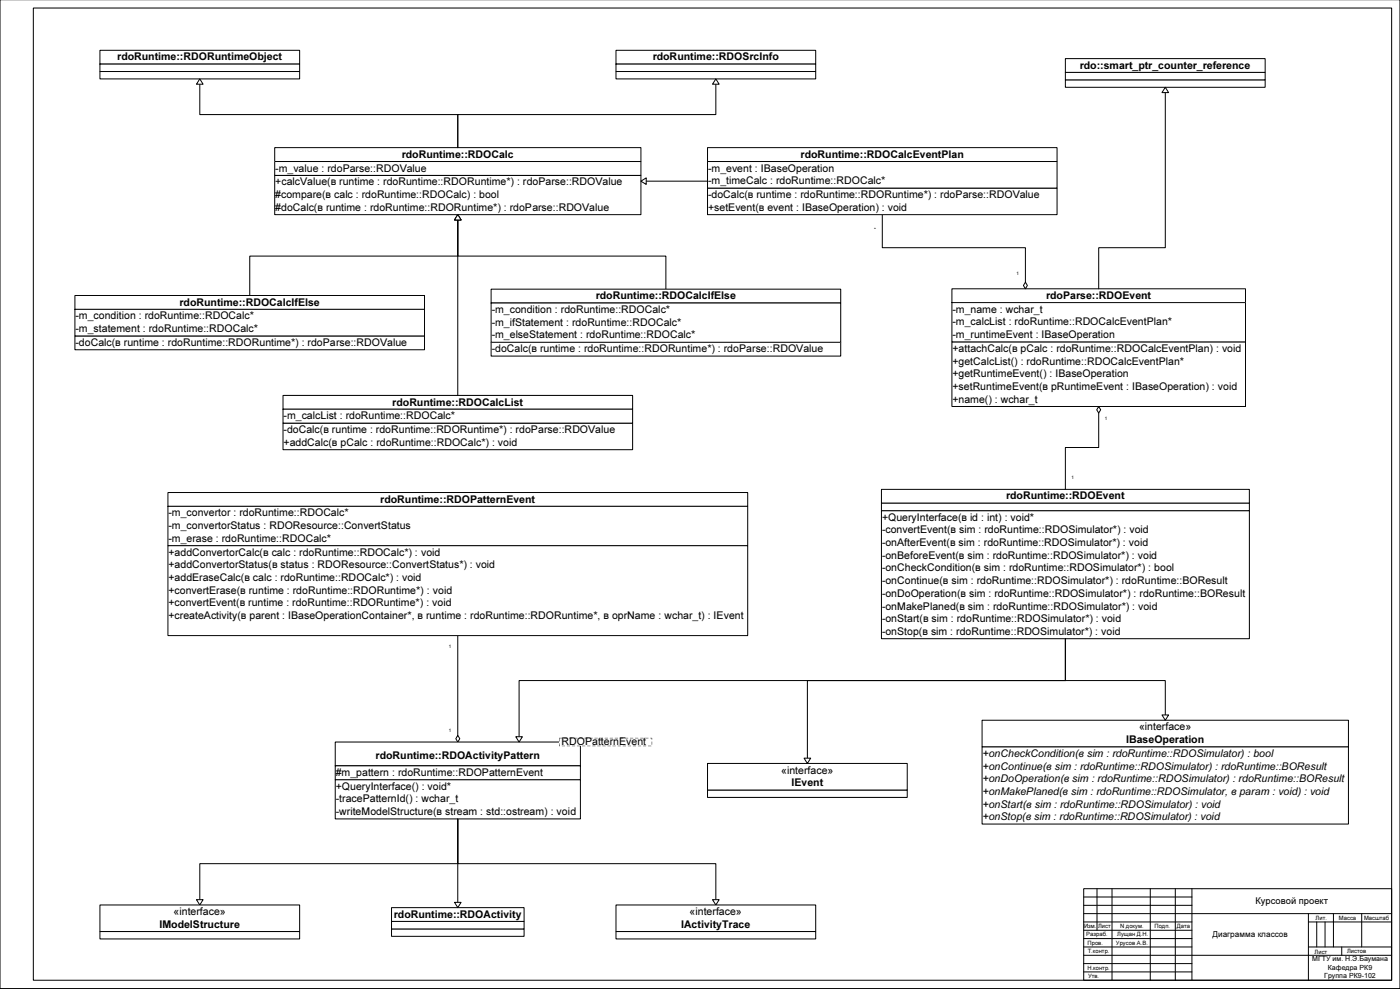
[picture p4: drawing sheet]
<svg xmlns="http://www.w3.org/2000/svg" width="841mm" height="594mm" viewBox="0 0 841 594" stroke-linecap="round" stroke-linejoin="round" font-family="sans-serif">
<defs><g id="words">
<g font-size="6.4">
<text x="70" y="36">rdoRuntime::RDORuntimeObject</text>
<text x="392" y="36">rdoRuntime::RDOSrcInfo</text>
<text x="649" y="41">rdo::smart_ptr_counter_reference</text>
<text x="241" y="95">rdoRuntime::RDOCalc</text>
<text x="481" y="95">rdoRuntime::RDOCalcEventPlan</text>
<text x="165" y="103">-m_value : rdoParse::RDOValue</text>
<text x="425" y="103">-m_event : IBaseOperation</text>
<text x="165" y="111">+calcValue(в runtime : rdoRuntime::RDORuntime*) : rdoParse::RDOValue</text>
<text x="425" y="111">-m_timeCalc : rdoRuntime::RDOCalc*</text>
<text x="165" y="119">#compare(в calc : rdoRuntime::RDOCalc) : bool</text>
<text x="425" y="119">-doCalc(в runtime : rdoRuntime::RDORuntime*) : rdoParse::RDOValue</text>
<text x="165" y="127">#doCalc(в runtime : rdoRuntime::RDORuntime*) : rdoParse::RDOValue</text>
<text x="425" y="127">+setEvent(в event : IBaseOperation) : void</text>
<text x="358" y="180">rdoRuntime::RDOCalcIfElse</text>
<text x="628" y="180">rdoParse::RDOEvent</text>
<text x="108" y="184">rdoRuntime::RDOCalcIfElse</text>
<text x="45" y="192">-m_condition : rdoRuntime::RDOCalc*</text>
<text x="295" y="188">-m_condition : rdoRuntime::RDOCalc*</text>
<text x="572" y="188">-m_name : wchar_t</text>
<text x="295" y="196">-m_ifStatement : rdoRuntime::RDOCalc*</text>
<text x="572" y="195">-m_calcList : rdoRuntime::RDOCalcEventPlan*</text>
<text x="45" y="200">-m_statement : rdoRuntime::RDOCalc*</text>
<text x="295" y="203">-m_elseStatement : rdoRuntime::RDOCalc*</text>
<text x="572" y="203">-m_runtimeEvent : IBaseOperation</text>
<text x="45" y="208">-doCalc(в runtime : rdoRuntime::RDORuntime*) : rdoParse::RDOValue</text>
<text x="295" y="212">-doCalc(в runtime : rdoRuntime::RDORuntime*) : rdoParse::RDOValue</text>
<text x="572" y="211">+attachCalc(в pCalc : rdoRuntime::RDOCalcEventPlan) : void</text>
<text x="572" y="219">+getCalcList() : rdoRuntime::RDOCalcEventPlan*</text>
<text x="572" y="227">+getRuntimeEvent() : IBaseOperation</text>
<text x="572" y="234">+setRuntimeEvent(в pRuntimeEvent : IBaseOperation) : void</text>
<text x="236" y="244">rdoRuntime::RDOCalcList</text>
<text x="572" y="242">+name() : wchar_t</text>
<text x="170" y="252">-m_calcList : rdoRuntime::RDOCalc*</text>
<text x="170" y="260">-doCalc(в runtime : rdoRuntime::RDORuntime*) : rdoParse::RDOValue</text>
<text x="170" y="268">+addCalc(в pCalc : rdoRuntime::RDOCalc*) : void</text>
<text x="228" y="302">rdoRuntime::RDOPatternEvent</text>
<text x="604" y="300">rdoRuntime::RDOEvent</text>
<text x="101" y="310">-m_convertor : rdoRuntime::RDOCalc*</text>
<text x="101" y="318">-m_convertorStatus : RDOResource::ConvertStatus</text>
<text x="530" y="313">+QueryInterface(в id : int) : void*</text>
<text x="530" y="320">-convertEvent(в sim : rdoRuntime::RDOSimulator*) : void</text>
<text x="101" y="325">-m_erase : rdoRuntime::RDOCalc*</text>
<text x="530" y="328">-onAfterEvent(в sim : rdoRuntime::RDOSimulator*) : void</text>
<text x="101" y="334">+addConvertorCalc(в calc : rdoRuntime::RDOCalc*) : void</text>
<text x="530" y="336">-onBeforeEvent(в sim : rdoRuntime::RDOSimulator*) : void</text>
<text x="101" y="341">+addConvertorStatus(в status : RDOResource::ConvertStatus*) : void</text>
<text x="530" y="343">-onCheckCondition(в sim : rdoRuntime::RDOSimulator*) : bool</text>
<text x="101" y="349">+addEraseCalc(в calc : rdoRuntime::RDOCalc*) : void</text>
<text x="530" y="351">-onContinue(в sim : rdoRuntime::RDOSimulator*) : rdoRuntime::BOResult</text>
<text x="101" y="357">+convertErase(в runtime : rdoRuntime::RDORuntime*) : void</text>
<text x="530" y="359">-onDoOperation(в sim : rdoRuntime::RDOSimulator*) : rdoRuntime::BOResult</text>
<text x="101" y="364">+convertEvent(в runtime : rdoRuntime::RDORuntime*) : void</text>
<text x="101" y="372">+createActivity(в parent : IBaseOperationContainer*, в runtime : rdoRuntime::RDORuntime*, в oprName : wchar_t) : IEvent</text>
<text x="530" y="366">-onMakePlaned(в sim : rdoRuntime::RDOSimulator*) : void</text>
<text x="530" y="374">-onStart(в sim : rdoRuntime::RDOSimulator*) : void</text>
<text x="530" y="381">-onStop(в sim : rdoRuntime::RDOSimulator*) : void</text>
<text x="684" y="439">«interface»</text>
<text x="337" y="448">RDOPatternEvent</text>
<text x="677" y="446">IBaseOperation</text>
<text x="226" y="456">rdoRuntime::RDOActivityPattern</text>
<text x="590" y="455">+onCheckCondition(в sim : rdoRuntime::RDOSimulator) : bool</text>
<text x="202" y="466">#m_pattern : rdoRuntime::RDOPatternEvent</text>
<text x="469" y="465">«interface»</text>
<text x="590" y="462">+onContinue(в sim : rdoRuntime::RDOSimulator) : rdoRuntime::BOResult</text>
<text x="475" y="472">IEvent</text>
<text x="590" y="470">+onDoOperation(в sim : rdoRuntime::RDOSimulator) : rdoRuntime::BOResult</text>
<text x="202" y="474">+QueryInterface() : void*</text>
<text x="590" y="477">+onMakePlaned(в sim : rdoRuntime::RDOSimulator, в param : void) : void</text>
<text x="202" y="482">-tracePatternId() : wchar_t</text>
<text x="590" y="485">+onStart(в sim : rdoRuntime::RDOSimulator) : void</text>
<text x="202" y="490">-writeModelStructure(в stream : std::ostream) : void</text>
<text x="590" y="493">+onStop(в sim : rdoRuntime::RDOSimulator) : void</text>
<text x="104" y="550">«interface»</text>
<text x="237" y="551">rdoRuntime::RDOActivity</text>
<text x="414" y="550">«interface»</text>
<text x="96" y="557">IModelStructure</text>
<text x="409" y="557">IActivityTrace</text>
</g>
<text font-size="5.6" x="754" y="543">Курсовой проект</text>
<text font-size="5" x="728" y="563">Диаграмма классов</text>
<g font-size="4.2">
<text x="788" y="577">МГТУ им. Н.Э.Баумана</text>
<text x="796" y="588">Группа РК9-102</text>
<text x="798" y="583">Кафедра РК9</text>
</g>
<g font-size="3.5">
<text x="651" y="557">Изм.</text>
<text x="660" y="557">Лист</text>
<text x="673" y="557">N докум.</text>
<text x="694" y="557">Подп.</text>
<text x="707" y="557">Дата</text>
<text x="790" y="552">Лит.</text>
<text x="804" y="552">Масса</text>
<text x="819" y="552">Масштаб</text>
<text x="653" y="562">Разраб.</text>
<text x="671" y="562">Лущан Д.Н.</text>
<text x="653" y="567">Пров.</text>
<text x="670" y="567">Урусов А.В.</text>
<text x="653" y="572">Т.контр.</text>
<text x="790" y="573">Лист</text>
<text x="809" y="573">Листов</text>
<text x="653" y="582">Н.контр.</text>
<text x="654" y="587">Утв.</text>
</g>
<g font-size="2.8">
<text x="525" y="139">*</text>
<text x="611" y="165">1</text>
<text x="664" y="252">1</text>
<text x="644" y="288">1</text>
<text x="270" y="389">1</text>
<text x="270" y="440">1</text>
</g>
</g></defs>
<g fill="none" stroke="#000" stroke-width=".6">
<path d="M0 0v594h841v-594M20 5h816v584h-816zM651 534h185v55h-185zM651 539h65M659 534v25M668 534v55M691 534v55M706 534v55M716 534v55M651 554h65M651 544h65M651 549h185"/>
<path d="M651 559h65M786 554h50M786 549v40M791 554v15M796 554v15M801 549v20M818 549v20M651 569h65M651 579h65M651 574h185M651 564h65M786 569h50"/>
<path d="M806 569v5M651 584h65"/>
</g>
<path d="M590 449h220v46h-220z" fill-rule="evenodd" fill="#fff"/>
<path d="M590 449h220v46h-220z" fill="none" stroke="#000" stroke-width=".6"/>
<path d="M590 433h220v16h-220z" fill-rule="evenodd" fill="#fff"/>
<path d="M590 433h220v16h-220zM275 492v27h-155v21" fill="none" stroke="#000" stroke-width=".6"/>
<path d="M118 540h4l-2 4z" fill="#fff"/>
<path d="M640 384v25h60v20M118 540h4l-2 4z" fill="none" stroke="#000" stroke-width=".6"/>
<path d="M698 429h4l-2 4z" fill="#fff"/>
<path d="M275 382v60M698 429h4l-2 4z" fill="none" stroke="#000" stroke-width=".6"/>
<path d="M275 442l1 2-1 2-1-2z" fill-rule="evenodd" fill="#fff"/>
<path d="M275 442l1 2-1 2-1-2z" fill="none" stroke="#000" stroke-width=".6"/>
<g fill="#fff">
<path d="M717 550h68v23h-68z" fill-rule="evenodd"/>
<path d="M717 535h118v13h-118z" fill-rule="evenodd"/>
<path d="M787 575h49v13h-49z" fill-rule="evenodd"/>
<path d="M530 307h221v77h-221z" fill-rule="evenodd"/>
</g>
<path d="M530 307h221v77h-221z" fill="none" stroke="#000" stroke-width=".6"/>
<path d="M530 294h221v8h-221z" fill-rule="evenodd" fill="#fff"/>
<path d="M530 294h221v8h-221z" fill="none" stroke="#000" stroke-width=".6"/>
<path d="M530 302h221v5h-221z" fill-rule="evenodd" fill="#fff"/>
<path d="M530 302h221v5h-221z" fill="none" stroke="#000" stroke-width=".6"/>
<path d="M572 205h176v39h-176z" fill-rule="evenodd" fill="#fff"/>
<path d="M572 205h176v39h-176z" fill="none" stroke="#000" stroke-width=".6"/>
<path d="M572 173h176v9h-176z" fill-rule="evenodd" fill="#fff"/>
<path d="M572 173h176v9h-176z" fill="none" stroke="#000" stroke-width=".6"/>
<path d="M572 182h176v23h-176z" fill-rule="evenodd" fill="#fff"/>
<path d="M572 182h176v23h-176z" fill="none" stroke="#000" stroke-width=".6"/>
<path d="M425 475h120v4h-120z" fill-rule="evenodd" fill="#fff"/>
<path d="M425 475h120v4h-120z" fill="none" stroke="#000" stroke-width=".6"/>
<path d="M425 459h120v16h-120z" fill-rule="evenodd" fill="#fff"/>
<path d="M640 384v25h-155v46M425 459h120v16h-120z" fill="none" stroke="#000" stroke-width=".6"/>
<path d="M483 455h4l-2 4z" fill="#fff"/>
<path d="M483 455h4l-2 4z" fill="none" stroke="#000" stroke-width=".6"/>
<path d="M201 468h148v24h-148z" fill-rule="evenodd" fill="#fff"/>
<path d="M201 468h148v24h-148z" fill="none" stroke="#000" stroke-width=".6"/>
<path d="M201 446h135l13 2v12h-148z" fill-rule="evenodd" fill="#fff"/>
<path d="M336 446h-135v14h148v-12" fill="none" stroke="#000" stroke-width=".6"/>
<path d="M201 460h148v8h-148z" fill-rule="evenodd" fill="#fff"/>
<path d="M201 460h148v8h-148z" fill="none" stroke="#000" stroke-width=".6"/>
<path d="M336 443h56v5h-56z" fill-rule="evenodd" fill="#fff"/>
<path d="M336 444v2zM336 447v1zM337 448h2zM341 448h2zM344 448h2zM347 448h2zM350 448h2zM353 448h2zM356 448h2zM359 448h2zM362 448h2zM365 448h2zM368 448h2zM371 448h2zM374 448h2zM377 448h2zM380 448h2zM383 448h2zM386 448h2zM389 448h2zM392 446v1zM391 443h1v1v-1zM388 443h2zM385 443h2zM381 443h3zM378 443h2zM375 443h2zM372 443h2zM369 443h2zM366 443h2zM363 443h2zM360 443h2zM357 443h2zM354 443h2zM351 443h2zM348 443h2zM345 443h2zM342 443h2zM339 443h2zM336 443h2z" fill="#000"/>
<path d="M165 105h220v24h-220z" fill-rule="evenodd" fill="#fff"/>
<path d="M165 105h220v24h-220z" fill="none" stroke="#000" stroke-width=".6"/>
<path d="M165 89h220v8h-220z" fill-rule="evenodd" fill="#fff"/>
<path d="M165 89h220v8h-220z" fill="none" stroke="#000" stroke-width=".6"/>
<path d="M165 97h220v8h-220z" fill-rule="evenodd" fill="#fff"/>
<path d="M165 97h220v8h-220z" fill="none" stroke="#000" stroke-width=".6"/>
<path d="M101 328h348v54h-348z" fill-rule="evenodd" fill="#fff"/>
<path d="M101 328h348v54h-348z" fill="none" stroke="#000" stroke-width=".6"/>
<path d="M101 296h348v8h-348z" fill-rule="evenodd" fill="#fff"/>
<path d="M101 296h348v8h-348z" fill="none" stroke="#000" stroke-width=".6"/>
<path d="M101 304h348v24h-348z" fill-rule="evenodd" fill="#fff"/>
<path d="M101 304h348v24h-348z" fill="none" stroke="#000" stroke-width=".6"/>
<path d="M235 558h80v4h-80z" fill-rule="evenodd" fill="#fff"/>
<path d="M235 558h80v4h-80z" fill="none" stroke="#000" stroke-width=".6"/>
<path d="M235 545h80v9h-80z" fill-rule="evenodd" fill="#fff"/>
<path d="M235 545h80v9h-80z" fill="none" stroke="#000" stroke-width=".6"/>
<path d="M235 554h80v4h-80z" fill-rule="evenodd" fill="#fff"/>
<path d="M275 492v50M235 554h80v4h-80z" fill="none" stroke="#000" stroke-width=".6"/>
<path d="M273 542h4l-2 3z" fill="#fff"/>
<path d="M275 492v27h155v21M273 542h4l-2 3z" fill="none" stroke="#000" stroke-width=".6"/>
<path d="M428 540h4l-2 4z" fill="#fff"/>
<path d="M640 384v25h-328v34M428 540h4l-2 4z" fill="none" stroke="#000" stroke-width=".6"/>
<path d="M310 443h4l-2 3z" fill="#fff"/>
<path d="M310 443h4l-2 3z" fill="none" stroke="#000" stroke-width=".6"/>
<path d="M370 560h120v4h-120z" fill-rule="evenodd" fill="#fff"/>
<path d="M370 560h120v4h-120z" fill="none" stroke="#000" stroke-width=".6"/>
<path d="M370 544h120v16h-120z" fill-rule="evenodd" fill="#fff"/>
<path d="M370 544h120v16h-120z" fill="none" stroke="#000" stroke-width=".6"/>
<path d="M60 560h120v4h-120z" fill-rule="evenodd" fill="#fff"/>
<path d="M60 560h120v4h-120z" fill="none" stroke="#000" stroke-width=".6"/>
<path d="M60 544h120v16h-120z" fill-rule="evenodd" fill="#fff"/>
<path d="M60 544h120v16h-120z" fill="none" stroke="#000" stroke-width=".6"/>
<path d="M640 48h120v4h-120z" fill-rule="evenodd" fill="#fff"/>
<path d="M640 48h120v4h-120z" fill="none" stroke="#000" stroke-width=".6"/>
<path d="M640 35h120v9h-120z" fill-rule="evenodd" fill="#fff"/>
<path d="M640 35h120v9h-120z" fill="none" stroke="#000" stroke-width=".6"/>
<path d="M640 44h120v4h-120z" fill-rule="evenodd" fill="#fff"/>
<path d="M640 44h120v4h-120zM700 56v93h-40v24" fill="none" stroke="#000" stroke-width=".6"/>
<path d="M700 52l2 4h-4z" fill="#fff"/>
<path d="M700 52l2 4h-4z" fill="none" stroke="#000" stroke-width=".6"/>
<path d="M60 43h120v4h-120z" fill-rule="evenodd" fill="#fff"/>
<path d="M60 43h120v4h-120z" fill="none" stroke="#000" stroke-width=".6"/>
<path d="M60 30h120v9h-120z" fill-rule="evenodd" fill="#fff"/>
<path d="M60 30h120v9h-120z" fill="none" stroke="#000" stroke-width=".6"/>
<path d="M60 39h120v4h-120z" fill-rule="evenodd" fill="#fff"/>
<path d="M60 39h120v4h-120z" fill="none" stroke="#000" stroke-width=".6"/>
<path d="M370 43h120v4h-120z" fill-rule="evenodd" fill="#fff"/>
<path d="M370 43h120v4h-120z" fill="none" stroke="#000" stroke-width=".6"/>
<path d="M370 30h120v9h-120z" fill-rule="evenodd" fill="#fff"/>
<path d="M370 30h120v9h-120z" fill="none" stroke="#000" stroke-width=".6"/>
<path d="M370 39h120v4h-120z" fill-rule="evenodd" fill="#fff"/>
<path d="M370 39h120v4h-120zM120 51v18h155v20" fill="none" stroke="#000" stroke-width=".6"/>
<path d="M120 47l2 4h-4z" fill="#fff"/>
<path d="M120 47l2 4h-4zM430 51v18h-155v20" fill="none" stroke="#000" stroke-width=".6"/>
<path d="M430 47l2 4h-4z" fill="#fff"/>
<path d="M430 47l2 4h-4zM275 132v22h125v20" fill="none" stroke="#000" stroke-width=".6"/>
<path d="M275 129l2 3h-4z" fill="#fff"/>
<path d="M275 129l2 3h-4zM530 129v20h86v20" fill="none" stroke="#000" stroke-width=".6"/>
<path d="M616 169l1 2-1 2-1-2z" fill-rule="evenodd" fill="#fff"/>
<path d="M616 169l1 2-1 2-1-2zM660 248v21h-20v25" fill="none" stroke="#000" stroke-width=".6"/>
<path d="M660 244l1 2-1 2-1-2z" fill-rule="evenodd" fill="#fff"/>
<path d="M660 244l1 2-1 2-1-2z" fill="none" stroke="#000" stroke-width=".6"/>
<path d="M45 202h210v8h-210z" fill-rule="evenodd" fill="#fff"/>
<path d="M45 202h210v8h-210z" fill="none" stroke="#000" stroke-width=".6"/>
<path d="M45 177h210v9h-210z" fill-rule="evenodd" fill="#fff"/>
<path d="M45 177h210v9h-210z" fill="none" stroke="#000" stroke-width=".6"/>
<path d="M45 186h210v16h-210z" fill-rule="evenodd" fill="#fff"/>
<path d="M45 186h210v16h-210z" fill="none" stroke="#000" stroke-width=".6"/>
<path d="M170 254h210v16h-210z" fill-rule="evenodd" fill="#fff"/>
<path d="M170 254h210v16h-210z" fill="none" stroke="#000" stroke-width=".6"/>
<path d="M170 238h210v8h-210z" fill-rule="evenodd" fill="#fff"/>
<path d="M170 238h210v8h-210z" fill="none" stroke="#000" stroke-width=".6"/>
<path d="M170 246h210v8h-210z" fill-rule="evenodd" fill="#fff"/>
<path d="M275 132v22h-125v23M170 246h210v8h-210z" fill="none" stroke="#000" stroke-width=".6"/>
<path d="M275 129l2 3h-4z" fill="#fff"/>
<path d="M275 129l2 3h-4zM275 132v106" fill="none" stroke="#000" stroke-width=".6"/>
<path d="M275 129l2 3h-4z" fill="#fff"/>
<path d="M275 129l2 3h-4z" fill="none" stroke="#000" stroke-width=".6"/>
<path d="M425 113h210v16h-210z" fill-rule="evenodd" fill="#fff"/>
<path d="M425 113h210v16h-210z" fill="none" stroke="#000" stroke-width=".6"/>
<path d="M425 89h210v8h-210z" fill-rule="evenodd" fill="#fff"/>
<path d="M425 89h210v8h-210z" fill="none" stroke="#000" stroke-width=".6"/>
<path d="M425 97h210v16h-210z" fill-rule="evenodd" fill="#fff"/>
<path d="M425 97h210v16h-210zM388 109h37" fill="none" stroke="#000" stroke-width=".6"/>
<path d="M385 109l3-2v4z" fill="#fff"/>
<path d="M385 109l3-2v4z" fill="none" stroke="#000" stroke-width=".6"/>
<path d="M295 206h210v8h-210z" fill-rule="evenodd" fill="#fff"/>
<path d="M295 206h210v8h-210z" fill="none" stroke="#000" stroke-width=".6"/>
<path d="M295 174h210v8h-210z" fill-rule="evenodd" fill="#fff"/>
<path d="M295 174h210v8h-210z" fill="none" stroke="#000" stroke-width=".6"/>
<path d="M295 182h210v24h-210z" fill-rule="evenodd" fill="#fff"/>
<path d="M295 182h210v24h-210z" fill="none" stroke="#000" stroke-width=".6"/>
<use href="#words"/>
</svg>
